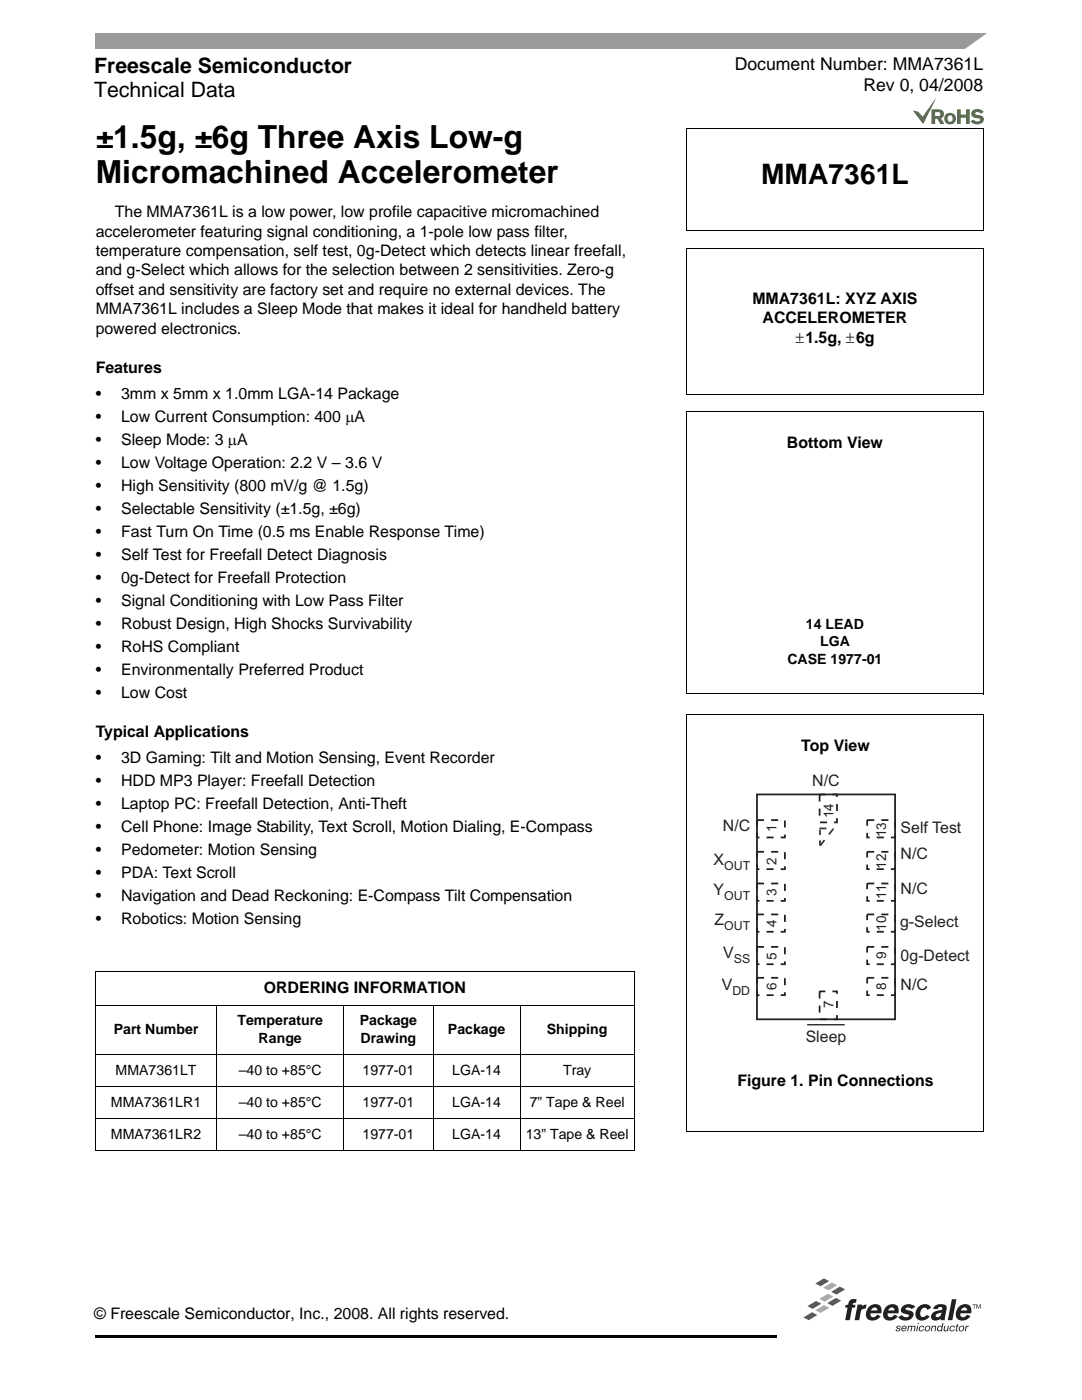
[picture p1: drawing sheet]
<svg xmlns="http://www.w3.org/2000/svg" width="216mm" height="279mm" viewBox="0 0 216 279" stroke-linecap="round" stroke-linejoin="round" font-family="sans-serif">
<defs><g id="words">
<g font-size="6.3">
<text x="19.1" y="29.5">±1.5g, ±6g Three Axis Low-g</text>
<text x="19.1" y="36.6">Micromachined Accelerometer</text>
</g>
<text font-size="5.6" x="151.9" y="36.7">MMA7361L</text>
<g font-size="4.2">
<text x="18.8" y="14.5">Freescale Semiconductor</text>
<text x="18.8" y="19.4">Technical Data</text>
</g>
<g font-size="3.5">
<text x="146.6" y="13.9">Document Number: MMA7361L</text>
<text x="172.3" y="18.2">Rev 0, 04/2008</text>
</g>
<g font-size="3.2">
<text x="19.1" y="47.2">accelerometer featuring signal conditioning, a 1-pole low pass filter,</text>
<text x="22.9" y="43.3">The MMA7361L is a low power, low profile capacitive micromachined</text>
<text x="19.1" y="51.1">temperature compensation, self test, 0g-Detect which detects linear freefall,</text>
<text x="19.1" y="54.9">and g-Select which allows for the selection between 2 sensitivities. Zero-g</text>
<text x="19.1" y="58.8">offset and sensitivity are factory set and require no external devices. The</text>
<text x="19.1" y="62.7">MMA7361L includes a Sleep Mode that makes it ideal for handheld battery</text>
<text x="150.1" y="60.6">MMA7361L: XYZ AXIS</text>
<text x="152.2" y="64.5">ACCELEROMETER</text>
<text x="19.1" y="66.6">powered electronics.</text>
<text x="158.7" y="68.4">±1.5g, ±6g</text>
<text x="19.1" y="74.4">Features</text>
<text x="19.1" y="79.7">•</text>
<text x="24.2" y="79.7">3mm x 5mm x 1.0mm LGA-14 Package</text>
<text x="19.1" y="84.2">•</text>
<text x="19.1" y="88.8">•</text>
<text x="24.2" y="84.2">Low Current Consumption: 400 μA</text>
<text x="24.2" y="88.8">Sleep Mode: 3 μA</text>
<text x="157" y="89.5">Bottom View</text>
<text x="19.1" y="93.4">•</text>
<text x="24.2" y="93.4">Low Voltage Operation: 2.2 V – 3.6 V</text>
<text x="19.1" y="98">•</text>
<text x="24.2" y="98">High Sensitivity (800 mV/g @ 1.5g)</text>
<text x="19.1" y="102.6">•</text>
<text x="19.1" y="107.2">•</text>
<text x="24.2" y="102.6">Selectable Sensitivity (±1.5g, ±6g)</text>
<text x="24.2" y="107.2">Fast Turn On Time (0.5 ms Enable Response Time)</text>
<text x="19.1" y="111.8">•</text>
<text x="24.2" y="111.8">Self Test for Freefall Detect Diagnosis</text>
<text x="19.1" y="116.3">•</text>
<text x="24.2" y="116.3">0g-Detect for Freefall Protection</text>
<text x="19.1" y="120.9">•</text>
<text x="19.1" y="125.5">•</text>
<text x="24.2" y="120.9">Signal Conditioning with Low Pass Filter</text>
<text x="24.2" y="125.5">Robust Design, High Shocks Survivability</text>
<text x="19.1" y="130.1">•</text>
<text x="24.2" y="130.1">RoHS Compliant</text>
<text x="19.1" y="134.7">•</text>
<text x="24.2" y="134.7">Environmentally Preferred Product</text>
<text x="19.1" y="139.3">•</text>
<text x="24.2" y="139.3">Low Cost</text>
<text x="19.1" y="147">Typical Applications</text>
<text x="159.9" y="149.9">Top View</text>
<text x="19.1" y="152.3">•</text>
<text x="24.2" y="152.3">3D Gaming: Tilt and Motion Sensing, Event Recorder</text>
<text x="19.1" y="156.9">•</text>
<text x="19.1" y="161.5">•</text>
<text x="24.2" y="156.9">HDD MP3 Player: Freefall Detection</text>
<text x="24.2" y="161.5">Laptop PC: Freefall Detection, Anti-Theft</text>
<text x="19.1" y="166.1">•</text>
<text x="24.2" y="166.1">Cell Phone: Image Stability, Text Scroll, Motion Dialing, E-Compass</text>
<text x="19.1" y="170.7">•</text>
<text x="24.2" y="170.7">Pedometer: Motion Sensing</text>
<text x="19.1" y="175.3">•</text>
<text x="19.1" y="179.8">•</text>
<text x="24.2" y="175.3">PDA: Text Scroll</text>
<text x="24.2" y="179.8">Navigation and Dead Reckoning: E-Compass Tilt Compensation</text>
<text x="19.1" y="184.4">•</text>
<text x="24.2" y="184.4">Robotics: Motion Sensing</text>
<text x="52.6" y="198.2">ORDERING INFORMATION</text>
<text x="147.2" y="216.7">Figure 1. Pin Connections</text>
<text x="18.8" y="263.2">© Freescale Semiconductor, Inc., 2008. All rights reserved.</text>
</g>
<g font-size="3.2" fill="#231f20">
<text x="162.1" y="156.8">N/C</text>
<text x="144.2" y="165.9">N/C</text>
<text x="179.7" y="166.3">Self Test</text>
<text x="142.4" y="172.6">X</text>
<text x="179.7" y="171.3">N/C</text>
<text x="142.4" y="178.5">Y</text>
<text x="179.7" y="178.4">N/C</text>
<text x="142.6" y="184.6">Z</text>
<text x="179.6" y="185">g-Select</text>
<text x="144.3" y="191.1">V</text>
<text x="179.7" y="191.7">0g-Detect</text>
<text x="144" y="197.6">V</text>
<text x="179.7" y="197.6">N/C</text>
<text x="160.8" y="208">Sleep</text>
</g>
<g font-size="2.8">
<text x="160.8" y="125.5">14 LEAD</text>
<text x="163.6" y="129">LGA</text>
<text x="157.1" y="132.5">CASE 1977-01</text>
<text x="22.7" y="206.4">Part Number</text>
<text x="47.4" y="204.7">Temperature</text>
<text x="51.6" y="208.2">Range</text>
<text x="71.8" y="204.7">Package</text>
<text x="71.9" y="208.2">Drawing</text>
<text x="89.4" y="206.4">Package</text>
<text x="109.1" y="206.4">Shipping</text>
<text x="23.1" y="214.5">MMA7361LT</text>
<text x="47.6" y="214.5">–40 to +85°C</text>
<text x="72.3" y="214.5">1977-01</text>
<text x="90.3" y="214.5">LGA-14</text>
<text x="112.4" y="214.5">Tray</text>
<text x="22.1" y="220.9">MMA7361LR1</text>
<text x="47.6" y="220.9">–40 to +85°C</text>
<text x="72.3" y="220.9">1977-01</text>
<text x="90.3" y="220.9">LGA-14</text>
<text x="105.7" y="220.9">7” Tape &amp; Reel</text>
<text x="22.1" y="227.2">MMA7361LR2</text>
<text x="47.6" y="227.2">–40 to +85°C</text>
<text x="72.3" y="227.2">1977-01</text>
<text x="90.3" y="227.2">LGA-14</text>
<text x="104.9" y="227.2">13” Tape &amp; Reel</text>
</g>
<g font-size="2.7" fill="#231f20">
<text x="155" y="166.1" transform="rotate(-90 155 166.1)">1</text>
<text x="166.3" y="163.3" transform="rotate(-90 166.3 163.3)">14</text>
<text x="176.8" y="167.1" transform="rotate(-90 176.8 167.1)">13</text>
<text x="155" y="172.6" transform="rotate(-90 155 172.6)">2</text>
<text x="176.8" y="173.4" transform="rotate(-90 176.8 173.4)">12</text>
<text x="155" y="178.7" transform="rotate(-90 155 178.7)">3</text>
<text x="176.8" y="179.3" transform="rotate(-90 176.8 179.3)">11</text>
<text x="155" y="184.9" transform="rotate(-90 155 184.9)">4</text>
<text x="176.8" y="185.8" transform="rotate(-90 176.8 185.8)">10</text>
<text x="155" y="191.5" transform="rotate(-90 155 191.5)">5</text>
<text x="176.8" y="191.4" transform="rotate(-90 176.8 191.4)">9</text>
<text x="155" y="197.6" transform="rotate(-90 155 197.6)">6</text>
<text x="176.8" y="197.6" transform="rotate(-90 176.8 197.6)">8</text>
<text x="166.3" y="201.2" transform="rotate(-90 166.3 201.2)">7</text>
</g>
<g font-size="2.5" fill="#231f20">
<text x="144.5" y="173.7">OUT</text>
<text x="144.5" y="179.6">OUT</text>
<text x="144.5" y="185.7">OUT</text>
<text x="146.4" y="192.2">SS</text>
<text x="146.1" y="198.6">DD</text>
</g>
</g></defs>
<path d="M19.1 266.4h135.7v.5h-135.7zM154.8 266.4h.2v.5h-.2z" fill="#000"/>
<path d="M19 6.6h177.8v3.2h-177.8z" fill="#9a9a9a"/>
<path d="M192 10.2l5.3-3.8h1.5v3.8z" fill="#fff"/>
<g fill="#fff">
<path d="M158.5 253h38.5v14.5h-38.5z"/>
<path d="M158.5 253.1v14.4z"/>
<path d="M158.5 267.5h38.4z"/>
</g>
<g fill="#231f20">
<path d="M194.1 260.3h.6l-.2 .1v.8h-.2v-.8z"/>
<path d="M194.8 260.3h.2l.3 .7 .2-.7h.2v.9h-.1v-.8l-.3 .8-.3-.8v.8h-.2z"/>
<path d="M178.9 264.7l.2-.1a.41 .41 0 0 1 .6 .3h-.2l-.2-.2-.3 .2 .6 .2 .1 .3a.5 .5 0 0 1-.5 .3 .5 .5 0 0 1-.5-.4h.2v.2l.3 .1 .3-.2-.6-.3z"/>
<path d="M181.2 264.6h.2v.1a.36 .36 0 0 1 .6 0 .39 .39 0 0 1 .7 0l-.2 1h-.2l.2-.8-.2-.2-.3 .3-.1 .7h-.2l.1-.8-.1-.2-.3 .3-.2 .7h-.2z"/>
<path d="M183.6 264.7a.5 .5 0 0 1 .8 .2h-.2l-.1-.1a.44 .44 0 0 0-.5 .2 .44 .44 0 0 0 .2 .6l.4-.3h.2a.55 .55 0 0 1-.9 .4 .55 .55 0 0 1 .1-1z"/>
<path d="M185.9 264.6h.2v.1a.41 .41 0 0 1 .7 0l-.2 1h-.1l.1-.9a.34 .34 0 0 0-.5 .2l-.2 .7h-.2z"/>
<path d="M188.4 264.6h.2l-.1 .9a.34 .34 0 0 0 .5-.3l.2-.6h.1l-.2 1.1h-.2l.1-.2a.41 .41 0 0 1-.7 0z"/>
<path d="M189.7 264.7a.5 .5 0 0 1 .8 .2h-.2v-.1a.44 .44 0 0 0-.6 .2 .44 .44 0 0 0 .2 .6l.4-.3h.2a.55 .55 0 0 1-.9 .4 .55 .55 0 0 1 .1-1z"/>
<path d="M191 264.2h.1v.4h.2v.1h-.2l-.2 .8h.2v.2h-.2l-.2-.1 .2-.9h-.2v-.1h.2z"/>
<path d="M192.7 264.6h.2v.2l.4-.2v.2l-.4 .1-.2 .8h-.2z"/>
<path d="M180.1 264.7a.51 .51 0 0 1 .8 .1v.4h-.8v.2a.33 .33 0 0 0 .3 .2 .33 .33 0 0 0 .3-.3h.2a.55 .55 0 0 1-.9 .3 .55 .55 0 0 1 .1-.9zM180.2 264.9l-.1 .1h.6v-.1a.31 .31 0 0 0-.5 0z"/>
<path d="M183 264.6h.2l-.2 1.1h-.2zM183.1 264h.2v.3h-.2z"/>
<path d="M184.8 264.7a.5 .5 0 0 1 .5-.1 .5 .5 0 0 1 .3 .5 .55 .55 0 0 1-.8 .6 .55 .55 0 0 1 0-1zM184.9 264.8l-.1 .1a.38 .38 0 0 0 .2 .7 .46 .46 0 0 0 .4-.4 .46 .46 0 0 0-.2-.5z"/>
<path d="M187.2 264.7a.51 .51 0 0 1 .7 0l.2-.7h.2l-.4 1.7h-.1v-.1a.52 .52 0 0 1-.8-.1 .52 .52 0 0 1 .2-.8zM187.4 264.8l-.2 .5a.37 .37 0 0 0 .6 0 .37 .37 0 0 0-.4-.5z"/>
<path d="M191.5 264.7a.5 .5 0 0 1 .6-.1 .5 .5 0 0 1 .3 .5 .55 .55 0 0 1-.8 .6 .55 .55 0 0 1-.1-1zM191.7 264.8l-.1 .1a.38 .38 0 0 0 .2 .7 .46 .46 0 0 0 .4-.4 .46 .46 0 0 0-.3-.5z"/>
</g>
<path d="M162.7 256.2l1.7-1.1 1.1 .6-1.8 1z" fill="#58595b"/>
<path d="M164.3 257l1.7-1.1 1.1 .6-1.8 1z" fill="#a7a9ac"/>
<path d="M165.9 257.8l1.7-1 1 .5-1.7 1.1z" fill="#58595b"/>
<path d="M163.5 259.2l1.7-1 1.1 .6-1.8 1z" fill="#a7a9ac"/>
<g fill="#58595b">
<path d="M165.1 260.1l1.7-1.1 1.1 .6-1.8 1z"/>
<path d="M161.1 260.7l1.7-1.1 1.1 .6-1.7 1z"/>
</g>
<path d="M162.7 261.5l1.7-1 1.1 .5-1.7 1z" fill="#a7a9ac"/>
<path d="M160.3 262.9l1.7-1 1.1 .5-1.7 1.1z" fill="#58595b"/>
<g fill="#231f20">
<path d="M169.6 259.5l.7-.3 .6 .1-.1 .7h-.3a.36 .36 0 0 0-.4 .4h.6l-.1 .6h-.6l-.4 2.5h-1l.5-2.5h-.5l.2-.6h.4z"/>
<path d="M171.1 260.3h.9v.4l.9-.4-.2 .9a.74 .74 0 0 0-.9 .5l-.4 1.8h-.9z"/>
<path d="M189.9 259.3h.9l-.8 4.2h-.9z"/>
<path d="M183.4 260.7a1.58 1.58 0 0 1 2.4 .3l-.8 .4-.1-.3a.81 .81 0 0 0-.9 0 .81 .81 0 0 0-.4 .8v.4a.66 .66 0 0 0 .6 .6 .66 .66 0 0 0 .7-.5l.6 .3a1.65 1.65 0 0 1-2.8 .1 2.11 2.11 0 0 1 .7-2.1z"/>
<path d="M180.2 260.6a1.97 1.97 0 0 1 2.5 .2l-.8 .5-.5-.3a.55 .55 0 0 0-.7 .2l.1 .2 .3 .1a.94 .94 0 0 1 1 .3 .94 .94 0 0 1 0 1.1 1.89 1.89 0 0 1-2.9 0l.7-.5 .6 .5a.68 .68 0 0 0 .9-.3l-.4-.3a.93 .93 0 0 1-1-.4 .93 .93 0 0 1-.1-1z"/>
<path d="M186.4 260.8a1.92 1.92 0 0 1 2.4-.3l.1 .7-.4 2.3h-.8v-.4a1.23 1.23 0 0 1-1.9-.1 1.27 1.27 0 0 1 1.3-1.4l.9-.2v-.4a.55 .55 0 0 0-.9 .2h-.9zM186.8 262.3l-.1 .4a.75 .75 0 0 0 .9 0 .75 .75 0 0 0 .3-.7z"/>
<path d="M173.5 260.7a1.92 1.92 0 0 0-.4 2.6 1.9 1.9 0 0 0 2.6-.6l-.6-.3a.7 .7 0 0 1-.8 .5 .7 .7 0 0 1-.6-.8h2.2a1.34 1.34 0 0 0-.4-1.6 1.34 1.34 0 0 0-1.7 0zM174.1 261.1l.2-.1a.51 .51 0 0 1 .7 .5h-1.2z"/>
<path d="M176.9 260.7a1.92 1.92 0 0 0-.3 2.6 1.9 1.9 0 0 0 2.5-.6l-.6-.3a.7 .7 0 0 1-.8 .5 .7 .7 0 0 1-.6-.8h2.2a1.34 1.34 0 0 0-.4-1.6 1.34 1.34 0 0 0-1.7 0zM177.5 261.1l.3-.1a.51 .51 0 0 1 .7 .5h-1.3z"/>
<path d="M191.4 260.7a1.91 1.91 0 0 0-.3 2.6 1.9 1.9 0 0 0 2.5-.6l-.6-.3a.7 .7 0 0 1-.8 .5 .7 .7 0 0 1-.6-.8h2.2a1.34 1.34 0 0 0-.4-1.6 1.34 1.34 0 0 0-1.7 0zM192 261.1l.3-.1a.51 .51 0 0 1 .7 .5h-1.3z"/>
</g>
<g fill="#fff">
<path d="M43.2 210.5h25.4v6.4h-25.4z"/>
<path d="M43.2 216.9h25.4v6.3h-25.4z"/>
<path d="M43.2 223.2h25.4v6.4h-25.4z"/>
</g>
<g fill="none" stroke="#000" stroke-width=".2">
<path d="M137 25.6v20.4M137 25.7h59.3M196.2 25.7v20.3M136.9 46h59.3M137 49.6v29M137 49.6h59.3M196.2 49.6v29.1M136.9 78.6h59.3M137 82.1v56.4M137 82.2h59.3M196.2 82.2v56.3M136.9 138.5h59.3"/>
<path d="M137 142.4v83.4M137 142.5h59.3M196.2 142.5v83.4M19 194h107.6M19.1 194v35.5M126.5 194v35.5M19 200.7h107.6M19 210.5h107.6M19 216.9h107.6M43.2 200.6v29.1M68.6 200.6v29.1M86.4 200.6v29.1"/>
<path d="M103.8 200.6v29.1M19 223.2h107.6M19 229.6h107.6M136.9 225.8h59.3"/>
</g>
<path d="M136.9 25.6l.1 .2zM196.2 25.6l.1 .1zM136.9 46h.2zM196.2 45.9l.1 .1z" fill="#000"/>
<g fill="#fff">
<path d="M146.5 94h39.9v26.2h-39.9z"/>
<path d="M137.3 152.1h58.8v59h-58.8z"/>
<path d="M137.3 152.1h58.8v59.1h-58.8z"/>
</g>
<path d="M163.5 165.3l2.9 .1M163.7 168.8l2.6-3.4" fill="none" stroke="#333536" stroke-width=".35" stroke-dasharray="1.4" stroke-linecap="butt"/>
<path d="M163.6 168.8v-3.5" fill="none" stroke="#333536" stroke-width=".35" stroke-dasharray="1.1" stroke-linecap="butt"/>
<g fill="#fff" stroke="#231f20" stroke-width=".35" stroke-dasharray="1.4" stroke-linecap="butt">
<path d="M173 195.1h5.6v3.5h-5.6z"/>
<path d="M173 189h5.6v3.4h-5.6z"/>
<path d="M173 182.5h5.6v3.5h-5.6z"/>
<path d="M173 176.3h5.6v3.5h-5.6z"/>
<path d="M173 170h5.6v3.5h-5.6z"/>
<path d="M173 163.7h5.6v3.4h-5.6z"/>
<path d="M151 195.1h5.6v3.5h-5.6z"/>
<path d="M151 189h5.6v3.4h-5.6z"/>
<path d="M151 182.5h5.6v3.5h-5.6z"/>
<path d="M151 176.3h5.6v3.5h-5.6z"/>
<path d="M151 170h5.6v3.5h-5.6z"/>
<path d="M151 163.7h5.6v3.4h-5.6z"/>
<path d="M163.5 197.9h3.5v5.5h-3.5z"/>
<path d="M163.5 158.6h3.5v5.5h-3.5z"/>
</g>
<path d="M151 158.6h27.6v44.8h-27.6z" fill="none" stroke="#231f20" stroke-width=".35"/>
<path d="M161.1 204.5h7.5" fill="none" stroke="#231f20" stroke-width=".26"/>
<path d="M182.1 19.3h14.4v5.5h-14.4z" fill="#fff"/>
<g fill="#48742a">
<path d="M191 21.8h.7v1.1h1.1v-1.1h.7v2.9h-.7v-1.2h-1.1v1.2h-.7z"/>
<path d="M194.1 22.1a1.67 1.67 0 0 1 2.2 .2l-.5 .4a.72 .72 0 0 0-1.2-.1l.1 .3a2.21 2.21 0 0 1 1.6 .6 1.17 1.17 0 0 1-.5 1.2 1.17 1.17 0 0 1-1.2 .1l-.5-.2-.4-.4 .5-.3a.83 .83 0 0 0 1.4 0l-.1-.2a2.02 2.02 0 0 1-1.6-.7l-.1-.5z"/>
<path d="M182.1 22l1.1 .3 .9 1 2.8-3.9-2.7 5.3z"/>
<path d="M185.9 21.8h1.3a.92 .92 0 0 1 1.1 .6 .92 .92 0 0 1-.5 1.2l.6 1.1h-.8l-.5-1h-.5v1h-.7zM186.6 22.4v.8l1-.2v-.5z"/>
<path d="M188.4 23.7a1.2 1.2 0 0 1 2.4 0 1.2 1.2 0 0 1-2.4 0zM189.2 23.2a.58 .58 0 0 0 0 .9 .58 .58 0 0 0 .9-.2 .57 .57 0 0 0-.1-.7 .57 .57 0 0 0-.8 0z"/>
</g>
<use href="#words"/>
</svg>
